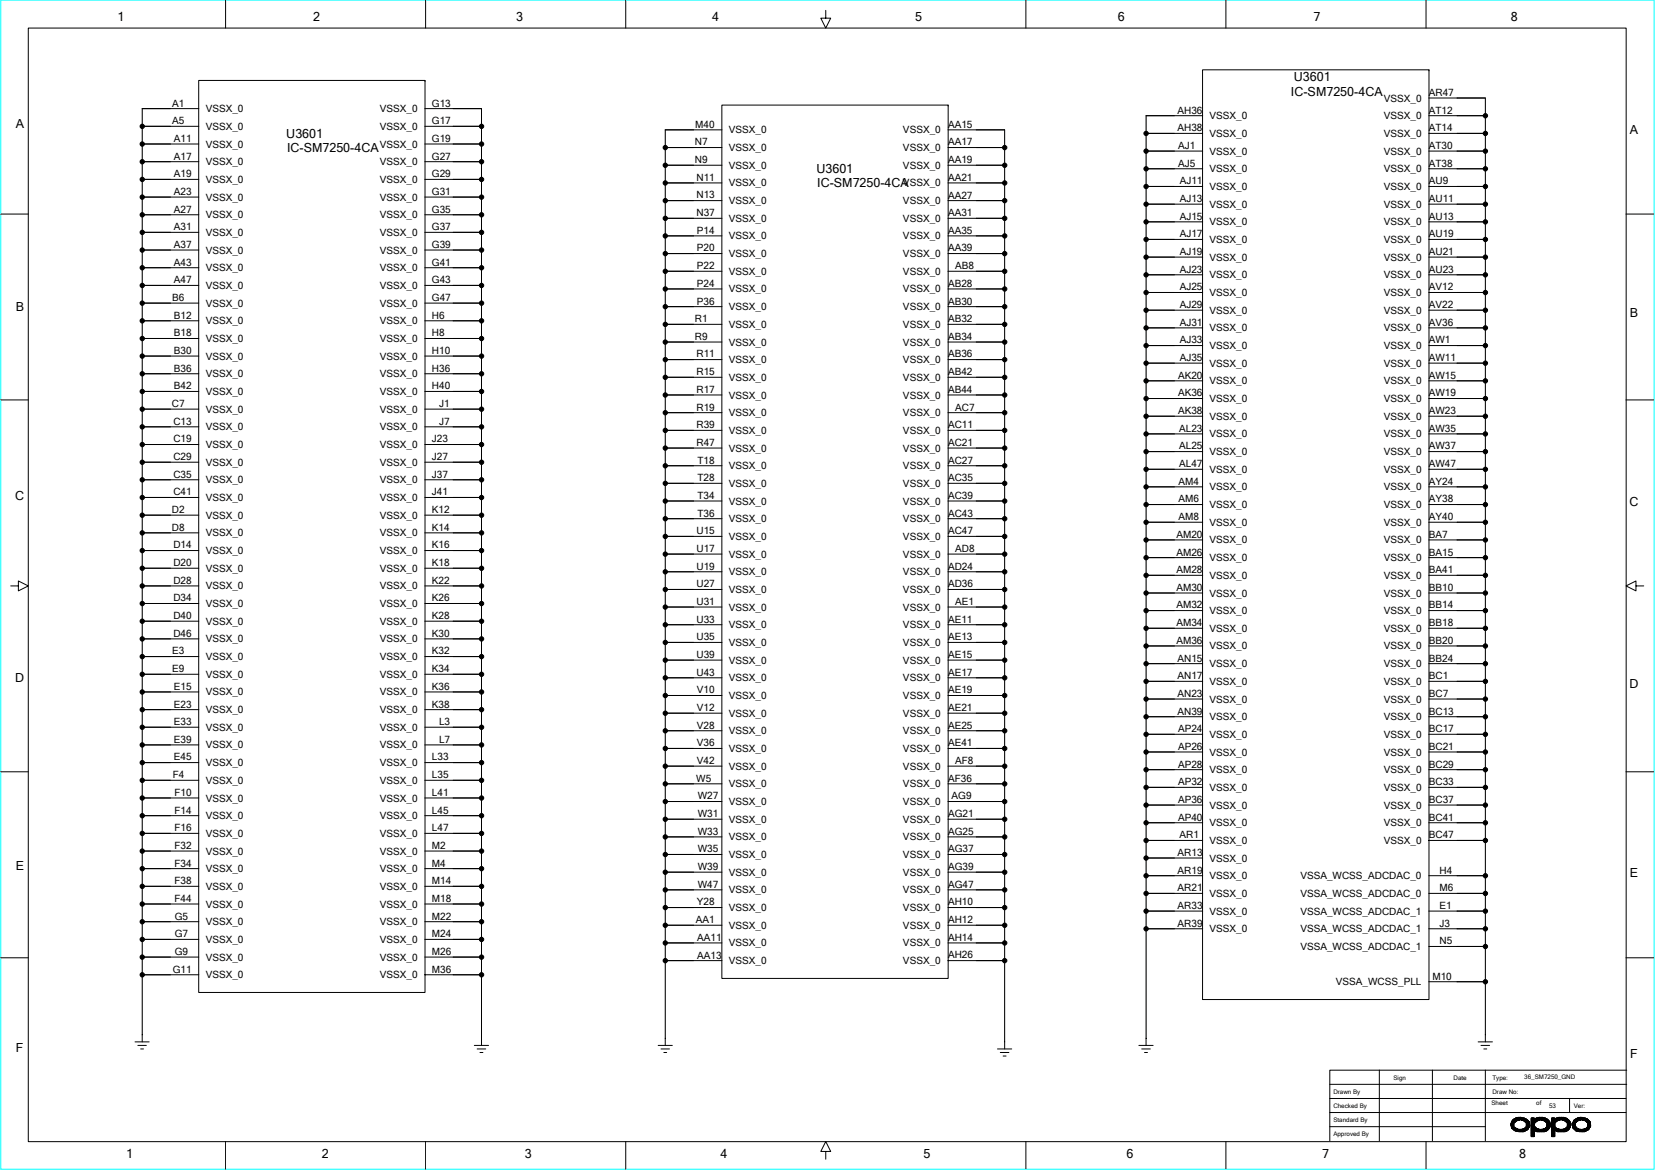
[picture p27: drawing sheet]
<svg xmlns="http://www.w3.org/2000/svg" width="297mm" height="210mm" viewBox="0 0 297 210" stroke-linecap="round" stroke-linejoin="round" font-family="sans-serif">
<defs><g id="words">
<g font-size="2.2">
<text x="21.1" y="3.8">1</text>
<text x="56.2" y="3.8">2</text>
<text x="92.7" y="3.8">3</text>
<text x="127.8" y="3.8">4</text>
<text x="164.2" y="3.8">5</text>
<text x="200.6" y="3.8">6</text>
<text x="235.8" y="3.8">7</text>
<text x="271.2" y="3.8">8</text>
<text x="231.7" y="17.1">IC-SM7250-4CA</text>
<text x="232.2" y="14.6">U3601</text>
<text x="2.8" y="23">A</text>
<text x="51.4" y="24.7">U3601</text>
<text x="51.5" y="27.3">IC-SM7250-4CA</text>
<text x="292.5" y="24.1">A</text>
<text x="146.5" y="31.1">U3601</text>
<text x="146.7" y="33.6">IC-SM7250-4CA</text>
<text x="2.8" y="55.8">B</text>
<text x="292.5" y="57">B</text>
<text x="2.7" y="89.7">C</text>
<text x="292.4" y="90.8">C</text>
<text x="2.7" y="122.3">D</text>
<text x="292.4" y="123.5">D</text>
<text x="2.8" y="156.2">E</text>
<text x="292.5" y="157.3">E</text>
<text x="2.9" y="188.8">F</text>
<text x="292.6" y="189.9">F</text>
<text x="22.6" y="207.8">1</text>
<text x="57.8" y="207.8">2</text>
<text x="94.2" y="207.8">3</text>
<text x="129.3" y="207.8">4</text>
<text x="165.7" y="207.8">5</text>
<text x="202.2" y="207.8">6</text>
<text x="237.3" y="207.8">7</text>
<text x="272.7" y="207.8">8</text>
</g>
<g font-size="1.8">
<text x="256.5" y="17.2">AR47</text>
<text x="30.9" y="22.3">A5</text>
<text x="30.9" y="19.1">A1</text>
<text x="36.9" y="20.1">VSSX_0</text>
<text x="36.9" y="23.3">VSSX_0</text>
<text x="68.2" y="20.1">VSSX_0</text>
<text x="68.2" y="23.3">VSSX_0</text>
<text x="77.5" y="22.3">G17</text>
<text x="77.5" y="19.1">G13</text>
<text x="124.8" y="22.9">M40</text>
<text x="130.8" y="23.9">VSSX_0</text>
<text x="162.1" y="23.9">VSSX_0</text>
<text x="170.2" y="22.9">AA15</text>
<text x="211.3" y="23.6">AH38</text>
<text x="211.3" y="20.4">AH36</text>
<text x="217.1" y="21.4">VSSX_0</text>
<text x="248.4" y="18.2">VSSX_0</text>
<text x="248.4" y="21.4">VSSX_0</text>
<text x="256.5" y="23.6">AT14</text>
<text x="256.5" y="20.4">AT12</text>
<text x="31.2" y="28.6">A17</text>
<text x="31.2" y="25.5">A11</text>
<text x="36.9" y="26.5">VSSX_0</text>
<text x="36.9" y="29.7">VSSX_0</text>
<text x="68.2" y="26.5">VSSX_0</text>
<text x="68.2" y="29.7">VSSX_0</text>
<text x="77.5" y="28.6">G27</text>
<text x="77.5" y="25.5">G19</text>
<text x="124.7" y="29.3">N9</text>
<text x="124.7" y="26.1">N7</text>
<text x="130.8" y="27.1">VSSX_0</text>
<text x="162.1" y="27.1">VSSX_0</text>
<text x="170.2" y="29.3">AA19</text>
<text x="170.2" y="26.1">AA17</text>
<text x="211.5" y="29.9">AJ5</text>
<text x="211.5" y="26.7">AJ1</text>
<text x="217.1" y="24.6">VSSX_0</text>
<text x="217.1" y="27.7">VSSX_0</text>
<text x="248.4" y="24.6">VSSX_0</text>
<text x="248.4" y="27.7">VSSX_0</text>
<text x="256.5" y="29.9">AT38</text>
<text x="256.5" y="26.7">AT30</text>
<text x="31.2" y="35">A23</text>
<text x="31.2" y="31.8">A19</text>
<text x="36.9" y="32.8">VSSX_0</text>
<text x="68.2" y="32.8">VSSX_0</text>
<text x="77.5" y="35">G31</text>
<text x="77.5" y="31.8">G29</text>
<text x="125" y="35.6">N13</text>
<text x="125" y="32.4">N11</text>
<text x="130.8" y="30.3">VSSX_0</text>
<text x="130.8" y="33.5">VSSX_0</text>
<text x="162.1" y="30.3">VSSX_0</text>
<text x="162.1" y="33.5">VSSX_0</text>
<text x="170.2" y="35.6">AA27</text>
<text x="170.2" y="32.5">AA21</text>
<text x="211.7" y="33.1">AJ11</text>
<text x="217.1" y="30.9">VSSX_0</text>
<text x="217.1" y="34.1">VSSX_0</text>
<text x="248.4" y="30.9">VSSX_0</text>
<text x="248.4" y="34.1">VSSX_0</text>
<text x="256.5" y="33.1">AU9</text>
<text x="31.2" y="41.3">A31</text>
<text x="31.2" y="38.2">A27</text>
<text x="36.9" y="36">VSSX_0</text>
<text x="36.9" y="39.2">VSSX_0</text>
<text x="68.2" y="36">VSSX_0</text>
<text x="68.2" y="39.2">VSSX_0</text>
<text x="77.5" y="41.3">G37</text>
<text x="77.5" y="38.2">G35</text>
<text x="125" y="38.8">N37</text>
<text x="125.1" y="42">P14</text>
<text x="130.8" y="36.6">VSSX_0</text>
<text x="130.8" y="39.8">VSSX_0</text>
<text x="162.1" y="36.6">VSSX_0</text>
<text x="162.1" y="39.8">VSSX_0</text>
<text x="170.2" y="42">AA35</text>
<text x="170.2" y="38.8">AA31</text>
<text x="211.7" y="39.4">AJ15</text>
<text x="211.7" y="36.3">AJ13</text>
<text x="217.1" y="37.3">VSSX_0</text>
<text x="217.1" y="40.4">VSSX_0</text>
<text x="248.4" y="37.3">VSSX_0</text>
<text x="248.4" y="40.4">VSSX_0</text>
<text x="256.5" y="39.4">AU13</text>
<text x="256.5" y="36.3">AU11</text>
<text x="31.2" y="47.7">A43</text>
<text x="31.2" y="44.5">A37</text>
<text x="36.9" y="42.3">VSSX_0</text>
<text x="36.9" y="45.5">VSSX_0</text>
<text x="68.2" y="42.3">VSSX_0</text>
<text x="68.2" y="45.5">VSSX_0</text>
<text x="77.5" y="47.7">G41</text>
<text x="77.5" y="44.5">G39</text>
<text x="125.1" y="45.1">P20</text>
<text x="130.8" y="43">VSSX_0</text>
<text x="130.8" y="46.1">VSSX_0</text>
<text x="162.1" y="43">VSSX_0</text>
<text x="162.1" y="46.1">VSSX_0</text>
<text x="170.2" y="45.1">AA39</text>
<text x="211.7" y="45.8">AJ19</text>
<text x="211.7" y="42.6">AJ17</text>
<text x="217.1" y="43.6">VSSX_0</text>
<text x="217.1" y="46.8">VSSX_0</text>
<text x="248.4" y="43.6">VSSX_0</text>
<text x="248.4" y="46.8">VSSX_0</text>
<text x="256.5" y="45.8">AU21</text>
<text x="256.5" y="42.6">AU19</text>
<text x="31.2" y="50.8">A47</text>
<text x="36.9" y="48.7">VSSX_0</text>
<text x="36.9" y="51.9">VSSX_0</text>
<text x="68.2" y="48.7">VSSX_0</text>
<text x="68.2" y="51.9">VSSX_0</text>
<text x="77.5" y="50.8">G43</text>
<text x="125.1" y="51.5">P24</text>
<text x="125.1" y="48.3">P22</text>
<text x="130.8" y="52.5">VSSX_0</text>
<text x="130.8" y="49.3">VSSX_0</text>
<text x="162.1" y="49.3">VSSX_0</text>
<text x="162.1" y="52.5">VSSX_0</text>
<text x="170.2" y="51.5">AB28</text>
<text x="171.4" y="48.3">AB8</text>
<text x="211.7" y="52.1">AJ25</text>
<text x="211.7" y="48.9">AJ23</text>
<text x="217.1" y="50">VSSX_0</text>
<text x="217.1" y="53.1">VSSX_0</text>
<text x="248.4" y="50">VSSX_0</text>
<text x="248.4" y="53.1">VSSX_0</text>
<text x="256.5" y="52.1">AV12</text>
<text x="256.5" y="48.9">AU23</text>
<text x="30.9" y="54">B6</text>
<text x="31.2" y="57.2">B12</text>
<text x="36.9" y="55">VSSX_0</text>
<text x="36.9" y="58.2">VSSX_0</text>
<text x="68.2" y="55">VSSX_0</text>
<text x="68.2" y="58.2">VSSX_0</text>
<text x="77.5" y="57.2">H6</text>
<text x="77.5" y="54">G47</text>
<text x="124.7" y="57.8">R1</text>
<text x="125.1" y="54.7">P36</text>
<text x="130.8" y="55.7">VSSX_0</text>
<text x="130.8" y="58.8">VSSX_0</text>
<text x="162.1" y="55.7">VSSX_0</text>
<text x="162.1" y="58.8">VSSX_0</text>
<text x="170.2" y="57.8">AB32</text>
<text x="170.2" y="54.7">AB30</text>
<text x="211.7" y="58.5">AJ31</text>
<text x="211.7" y="55.3">AJ29</text>
<text x="217.1" y="56.3">VSSX_0</text>
<text x="217.1" y="59.5">VSSX_0</text>
<text x="248.4" y="56.3">VSSX_0</text>
<text x="248.4" y="59.5">VSSX_0</text>
<text x="256.5" y="58.5">AV36</text>
<text x="256.5" y="55.3">AV22</text>
<text x="31.2" y="63.5">B30</text>
<text x="31.2" y="60.4">B18</text>
<text x="36.9" y="61.4">VSSX_0</text>
<text x="36.9" y="64.5">VSSX_0</text>
<text x="68.2" y="61.4">VSSX_0</text>
<text x="68.2" y="64.5">VSSX_0</text>
<text x="77.5" y="63.5">H10</text>
<text x="77.5" y="60.4">H8</text>
<text x="124.7" y="61">R9</text>
<text x="125" y="64.2">R11</text>
<text x="130.8" y="62">VSSX_0</text>
<text x="130.8" y="65.2">VSSX_0</text>
<text x="162.1" y="62">VSSX_0</text>
<text x="162.1" y="65.2">VSSX_0</text>
<text x="170.2" y="64.2">AB36</text>
<text x="170.2" y="61">AB34</text>
<text x="211.7" y="64.8">AJ35</text>
<text x="211.7" y="61.6">AJ33</text>
<text x="217.1" y="62.7">VSSX_0</text>
<text x="217.1" y="65.8">VSSX_0</text>
<text x="248.4" y="62.7">VSSX_0</text>
<text x="248.4" y="65.8">VSSX_0</text>
<text x="256.5" y="64.8">AW11</text>
<text x="256.5" y="61.6">AW1</text>
<text x="31.2" y="69.9">B42</text>
<text x="31.2" y="66.7">B36</text>
<text x="36.9" y="67.7">VSSX_0</text>
<text x="36.9" y="70.9">VSSX_0</text>
<text x="68.2" y="67.7">VSSX_0</text>
<text x="68.2" y="70.9">VSSX_0</text>
<text x="77.5" y="69.9">H40</text>
<text x="77.5" y="66.7">H36</text>
<text x="125" y="70.5">R17</text>
<text x="125" y="67.3">R15</text>
<text x="130.8" y="68.3">VSSX_0</text>
<text x="130.8" y="71.5">VSSX_0</text>
<text x="162.1" y="68.3">VSSX_0</text>
<text x="162.1" y="71.5">VSSX_0</text>
<text x="170.2" y="70.5">AB44</text>
<text x="170.2" y="67.3">AB42</text>
<text x="211.4" y="71.1">AK36</text>
<text x="211.4" y="68">AK20</text>
<text x="217.1" y="69">VSSX_0</text>
<text x="248.4" y="69">VSSX_0</text>
<text x="256.5" y="71.1">AW19</text>
<text x="256.5" y="68">AW15</text>
<text x="30.8" y="73.1">C7</text>
<text x="31.1" y="76.2">C13</text>
<text x="36.9" y="74.1">VSSX_0</text>
<text x="36.9" y="77.2">VSSX_0</text>
<text x="68.2" y="74.1">VSSX_0</text>
<text x="68.2" y="77.2">VSSX_0</text>
<text x="78.8" y="76.2">J7</text>
<text x="78.8" y="73">J1</text>
<text x="125" y="76.9">R39</text>
<text x="125" y="73.7">R19</text>
<text x="130.8" y="74.7">VSSX_0</text>
<text x="130.8" y="77.9">VSSX_0</text>
<text x="162.1" y="74.7">VSSX_0</text>
<text x="162.1" y="77.9">VSSX_0</text>
<text x="170.2" y="76.9">AC11</text>
<text x="171.4" y="73.7">AC7</text>
<text x="211.4" y="74.3">AK38</text>
<text x="211.6" y="77.5">AL23</text>
<text x="217.1" y="72.2">VSSX_0</text>
<text x="217.1" y="75.3">VSSX_0</text>
<text x="248.4" y="72.2">VSSX_0</text>
<text x="248.4" y="75.3">VSSX_0</text>
<text x="256.5" y="77.5">AW35</text>
<text x="256.5" y="74.3">AW23</text>
<text x="31.1" y="82.6">C29</text>
<text x="31.1" y="79.4">C19</text>
<text x="36.9" y="80.4">VSSX_0</text>
<text x="36.9" y="83.6">VSSX_0</text>
<text x="68.2" y="80.4">VSSX_0</text>
<text x="68.2" y="83.6">VSSX_0</text>
<text x="77.5" y="82.6">J27</text>
<text x="77.5" y="79.4">J23</text>
<text x="125" y="80">R47</text>
<text x="125.2" y="83.2">T18</text>
<text x="130.8" y="81">VSSX_0</text>
<text x="162.1" y="81">VSSX_0</text>
<text x="170.2" y="83.2">AC27</text>
<text x="170.2" y="80">AC21</text>
<text x="211.6" y="80.7">AL25</text>
<text x="211.6" y="83.8">AL47</text>
<text x="217.1" y="78.5">VSSX_0</text>
<text x="217.1" y="81.7">VSSX_0</text>
<text x="248.4" y="78.5">VSSX_0</text>
<text x="248.4" y="81.7">VSSX_0</text>
<text x="256.5" y="83.8">AW47</text>
<text x="256.5" y="80.7">AW37</text>
<text x="31.1" y="88.9">C41</text>
<text x="31.1" y="85.7">C35</text>
<text x="36.9" y="86.7">VSSX_0</text>
<text x="36.9" y="89.9">VSSX_0</text>
<text x="68.2" y="86.7">VSSX_0</text>
<text x="68.2" y="89.9">VSSX_0</text>
<text x="77.5" y="88.9">J41</text>
<text x="77.5" y="85.7">J37</text>
<text x="125.2" y="89.5">T34</text>
<text x="125.2" y="86.4">T28</text>
<text x="130.8" y="84.2">VSSX_0</text>
<text x="130.8" y="87.4">VSSX_0</text>
<text x="162.1" y="84.2">VSSX_0</text>
<text x="162.1" y="87.4">VSSX_0</text>
<text x="170.2" y="89.5">AC39</text>
<text x="170.2" y="86.4">AC35</text>
<text x="211.5" y="87">AM4</text>
<text x="217.1" y="84.9">VSSX_0</text>
<text x="217.1" y="88">VSSX_0</text>
<text x="248.4" y="84.9">VSSX_0</text>
<text x="248.4" y="88">VSSX_0</text>
<text x="256.5" y="87">AY24</text>
<text x="30.8" y="95.3">D8</text>
<text x="30.8" y="92.1">D2</text>
<text x="36.9" y="93.1">VSSX_0</text>
<text x="68.2" y="93.1">VSSX_0</text>
<text x="77.5" y="95.3">K14</text>
<text x="77.5" y="92.1">K12</text>
<text x="125" y="95.9">U15</text>
<text x="125.2" y="92.7">T36</text>
<text x="130.8" y="90.6">VSSX_0</text>
<text x="130.8" y="93.7">VSSX_0</text>
<text x="162.1" y="90.6">VSSX_0</text>
<text x="162.1" y="93.7">VSSX_0</text>
<text x="170.2" y="95.9">AC47</text>
<text x="170.2" y="92.7">AC43</text>
<text x="211.5" y="93.3">AM8</text>
<text x="211.5" y="90.2">AM6</text>
<text x="217.1" y="91.2">VSSX_0</text>
<text x="217.1" y="94.4">VSSX_0</text>
<text x="248.4" y="91.2">VSSX_0</text>
<text x="248.4" y="94.4">VSSX_0</text>
<text x="256.5" y="93.3">AY40</text>
<text x="256.5" y="90.2">AY38</text>
<text x="31.1" y="101.6">D20</text>
<text x="31.1" y="98.4">D14</text>
<text x="36.9" y="96.3">VSSX_0</text>
<text x="36.9" y="99.4">VSSX_0</text>
<text x="68.2" y="96.3">VSSX_0</text>
<text x="68.2" y="99.4">VSSX_0</text>
<text x="77.5" y="101.6">K18</text>
<text x="77.5" y="98.4">K16</text>
<text x="125" y="99.1">U17</text>
<text x="130.8" y="96.9">VSSX_0</text>
<text x="130.8" y="100.1">VSSX_0</text>
<text x="162.1" y="96.9">VSSX_0</text>
<text x="162.1" y="100.1">VSSX_0</text>
<text x="171.4" y="99.1">AD8</text>
<text x="211.1" y="99.7">AM26</text>
<text x="211.1" y="96.5">AM20</text>
<text x="217.1" y="97.5">VSSX_0</text>
<text x="217.1" y="100.7">VSSX_0</text>
<text x="248.4" y="97.5">VSSX_0</text>
<text x="248.4" y="100.7">VSSX_0</text>
<text x="256.5" y="99.7">BA15</text>
<text x="256.5" y="96.5">BA7</text>
<text x="31.1" y="107.9">D34</text>
<text x="31.1" y="104.8">D28</text>
<text x="36.9" y="102.6">VSSX_0</text>
<text x="36.9" y="105.8">VSSX_0</text>
<text x="68.2" y="102.6">VSSX_0</text>
<text x="68.2" y="105.8">VSSX_0</text>
<text x="77.5" y="107.9">K26</text>
<text x="77.5" y="104.8">K22</text>
<text x="125" y="105.4">U27</text>
<text x="125" y="102.2">U19</text>
<text x="130.8" y="103.3">VSSX_0</text>
<text x="130.8" y="106.4">VSSX_0</text>
<text x="162.1" y="103.3">VSSX_0</text>
<text x="162.1" y="106.4">VSSX_0</text>
<text x="170.2" y="105.4">AD36</text>
<text x="170.2" y="102.2">AD24</text>
<text x="211.1" y="106">AM30</text>
<text x="211.1" y="102.9">AM28</text>
<text x="217.1" y="103.9">VSSX_0</text>
<text x="217.1" y="107.1">VSSX_0</text>
<text x="248.4" y="103.9">VSSX_0</text>
<text x="248.4" y="107.1">VSSX_0</text>
<text x="256.5" y="106">BB10</text>
<text x="256.5" y="102.9">BA41</text>
<text x="31.1" y="111.1">D40</text>
<text x="36.9" y="108.9">VSSX_0</text>
<text x="36.9" y="112.1">VSSX_0</text>
<text x="68.2" y="108.9">VSSX_0</text>
<text x="68.2" y="112.1">VSSX_0</text>
<text x="77.5" y="111.1">K28</text>
<text x="125" y="111.7">U33</text>
<text x="125" y="108.6">U31</text>
<text x="130.8" y="109.6">VSSX_0</text>
<text x="130.8" y="112.8">VSSX_0</text>
<text x="162.1" y="109.6">VSSX_0</text>
<text x="162.1" y="112.8">VSSX_0</text>
<text x="170.2" y="111.7">AE11</text>
<text x="171.4" y="108.6">AE1</text>
<text x="211.1" y="112.4">AM34</text>
<text x="211.1" y="109.2">AM32</text>
<text x="217.1" y="110.2">VSSX_0</text>
<text x="217.1" y="113.4">VSSX_0</text>
<text x="248.4" y="110.2">VSSX_0</text>
<text x="248.4" y="113.4">VSSX_0</text>
<text x="256.5" y="112.4">BB18</text>
<text x="256.5" y="109.2">BB14</text>
<text x="30.9" y="117.5">E3</text>
<text x="31.1" y="114.3">D46</text>
<text x="36.9" y="115.3">VSSX_0</text>
<text x="36.9" y="118.5">VSSX_0</text>
<text x="68.2" y="115.3">VSSX_0</text>
<text x="68.2" y="118.5">VSSX_0</text>
<text x="77.5" y="117.5">K32</text>
<text x="77.5" y="114.3">K30</text>
<text x="125" y="118.1">U39</text>
<text x="125" y="114.9">U35</text>
<text x="130.8" y="115.9">VSSX_0</text>
<text x="130.8" y="119.1">VSSX_0</text>
<text x="162.1" y="115.9">VSSX_0</text>
<text x="162.1" y="119.1">VSSX_0</text>
<text x="170.2" y="118.1">AE15</text>
<text x="170.2" y="114.9">AE13</text>
<text x="211.1" y="115.6">AM36</text>
<text x="211.3" y="118.7">AN15</text>
<text x="217.1" y="116.6">VSSX_0</text>
<text x="217.1" y="119.7">VSSX_0</text>
<text x="248.4" y="116.6">VSSX_0</text>
<text x="248.4" y="119.7">VSSX_0</text>
<text x="256.5" y="118.7">BB24</text>
<text x="256.5" y="115.5">BB20</text>
<text x="30.9" y="120.6">E9</text>
<text x="31.2" y="123.8">E15</text>
<text x="36.9" y="121.6">VSSX_0</text>
<text x="36.9" y="124.8">VSSX_0</text>
<text x="68.2" y="121.6">VSSX_0</text>
<text x="68.2" y="124.8">VSSX_0</text>
<text x="77.5" y="123.8">K36</text>
<text x="77.5" y="120.6">K34</text>
<text x="125" y="121.3">U43</text>
<text x="125.1" y="124.4">V10</text>
<text x="130.8" y="122.3">VSSX_0</text>
<text x="130.8" y="125.5">VSSX_0</text>
<text x="162.1" y="122.3">VSSX_0</text>
<text x="162.1" y="125.5">VSSX_0</text>
<text x="170.2" y="124.4">AE19</text>
<text x="170.2" y="121.3">AE17</text>
<text x="211.3" y="125.1">AN23</text>
<text x="211.3" y="121.9">AN17</text>
<text x="217.1" y="122.9">VSSX_0</text>
<text x="248.4" y="122.9">VSSX_0</text>
<text x="256.5" y="125.1">BC7</text>
<text x="256.5" y="121.9">BC1</text>
<text x="31.2" y="130.1">E33</text>
<text x="31.2" y="127">E23</text>
<text x="36.9" y="128">VSSX_0</text>
<text x="36.9" y="131.1">VSSX_0</text>
<text x="68.2" y="128">VSSX_0</text>
<text x="68.2" y="131.1">VSSX_0</text>
<text x="77.5" y="127">K38</text>
<text x="78.8" y="130.1">L3</text>
<text x="125.1" y="130.8">V28</text>
<text x="125.1" y="127.6">V12</text>
<text x="130.8" y="128.6">VSSX_0</text>
<text x="130.8" y="131.8">VSSX_0</text>
<text x="162.1" y="128.6">VSSX_0</text>
<text x="162.1" y="131.8">VSSX_0</text>
<text x="170.2" y="130.8">AE25</text>
<text x="170.2" y="127.6">AE21</text>
<text x="211.3" y="128.3">AN39</text>
<text x="211.4" y="131.4">AP24</text>
<text x="217.1" y="126.1">VSSX_0</text>
<text x="217.1" y="129.3">VSSX_0</text>
<text x="248.4" y="126.1">VSSX_0</text>
<text x="248.4" y="129.3">VSSX_0</text>
<text x="256.5" y="131.4">BC17</text>
<text x="256.5" y="128.2">BC13</text>
<text x="31.2" y="136.5">E45</text>
<text x="31.2" y="133.3">E39</text>
<text x="36.9" y="134.3">VSSX_0</text>
<text x="36.9" y="137.5">VSSX_0</text>
<text x="68.2" y="134.3">VSSX_0</text>
<text x="68.2" y="137.5">VSSX_0</text>
<text x="77.5" y="136.5">L33</text>
<text x="78.8" y="133.3">L7</text>
<text x="125.1" y="137.1">V42</text>
<text x="125.1" y="133.9">V36</text>
<text x="130.8" y="135">VSSX_0</text>
<text x="162.1" y="135">VSSX_0</text>
<text x="170.2" y="133.9">AE41</text>
<text x="171.4" y="137.1">AF8</text>
<text x="211.4" y="137.8">AP28</text>
<text x="211.4" y="134.6">AP26</text>
<text x="217.1" y="132.4">VSSX_0</text>
<text x="217.1" y="135.6">VSSX_0</text>
<text x="248.4" y="132.4">VSSX_0</text>
<text x="248.4" y="135.6">VSSX_0</text>
<text x="256.5" y="137.8">BC29</text>
<text x="256.5" y="134.6">BC21</text>
<text x="31" y="139.7">F4</text>
<text x="31.3" y="142.8">F10</text>
<text x="36.9" y="140.7">VSSX_0</text>
<text x="36.9" y="143.8">VSSX_0</text>
<text x="68.2" y="140.7">VSSX_0</text>
<text x="68.2" y="143.8">VSSX_0</text>
<text x="77.5" y="142.8">L41</text>
<text x="77.5" y="139.7">L35</text>
<text x="125" y="140.3">W5</text>
<text x="125.2" y="143.5">W27</text>
<text x="130.8" y="138.1">VSSX_0</text>
<text x="130.8" y="141.3">VSSX_0</text>
<text x="162.1" y="138.1">VSSX_0</text>
<text x="162.1" y="141.3">VSSX_0</text>
<text x="170.2" y="140.3">AF36</text>
<text x="170.8" y="143.5">AG9</text>
<text x="211.4" y="140.9">AP32</text>
<text x="217.1" y="138.8">VSSX_0</text>
<text x="217.1" y="141.9">VSSX_0</text>
<text x="248.4" y="138.8">VSSX_0</text>
<text x="248.4" y="141.9">VSSX_0</text>
<text x="256.5" y="140.9">BC33</text>
<text x="31.3" y="149.2">F16</text>
<text x="31.3" y="146">F14</text>
<text x="36.9" y="147">VSSX_0</text>
<text x="68.2" y="147">VSSX_0</text>
<text x="77.5" y="149.2">L47</text>
<text x="77.5" y="146">L45</text>
<text x="125.2" y="149.8">W33</text>
<text x="125.2" y="146.6">W31</text>
<text x="130.8" y="144.5">VSSX_0</text>
<text x="130.8" y="147.7">VSSX_0</text>
<text x="162.1" y="144.5">VSSX_0</text>
<text x="162.1" y="147.7">VSSX_0</text>
<text x="170.2" y="149.8">AG25</text>
<text x="170.2" y="146.6">AG21</text>
<text x="211.4" y="147.3">AP40</text>
<text x="211.4" y="144.1">AP36</text>
<text x="217.1" y="145.1">VSSX_0</text>
<text x="217.1" y="148.3">VSSX_0</text>
<text x="248.4" y="145.1">VSSX_0</text>
<text x="248.4" y="148.3">VSSX_0</text>
<text x="256.5" y="147.3">BC41</text>
<text x="256.5" y="144.1">BC37</text>
<text x="31.3" y="155.5">F34</text>
<text x="31.3" y="152.4">F32</text>
<text x="36.9" y="150.2">VSSX_0</text>
<text x="36.9" y="153.4">VSSX_0</text>
<text x="68.2" y="150.2">VSSX_0</text>
<text x="68.2" y="153.4">VSSX_0</text>
<text x="77.5" y="155.5">M4</text>
<text x="77.5" y="152.4">M2</text>
<text x="125.2" y="153">W35</text>
<text x="130.8" y="150.8">VSSX_0</text>
<text x="130.8" y="154">VSSX_0</text>
<text x="162.1" y="150.8">VSSX_0</text>
<text x="162.1" y="154">VSSX_0</text>
<text x="170.2" y="153">AG37</text>
<text x="211.3" y="153.6">AR13</text>
<text x="211.7" y="150.5">AR1</text>
<text x="217.1" y="151.5">VSSX_0</text>
<text x="217.1" y="154.6">VSSX_0</text>
<text x="248.4" y="151.5">VSSX_0</text>
<text x="256.5" y="150.5">BC47</text>
<text x="31.3" y="161.9">F44</text>
<text x="31.3" y="158.7">F38</text>
<text x="36.9" y="156.5">VSSX_0</text>
<text x="36.9" y="159.7">VSSX_0</text>
<text x="68.2" y="156.5">VSSX_0</text>
<text x="68.2" y="159.7">VSSX_0</text>
<text x="77.5" y="161.9">M18</text>
<text x="77.5" y="158.7">M14</text>
<text x="125.2" y="159.3">W47</text>
<text x="125.2" y="156.1">W39</text>
<text x="130.8" y="160.3">VSSX_0</text>
<text x="130.8" y="157.2">VSSX_0</text>
<text x="162.1" y="157.2">VSSX_0</text>
<text x="162.1" y="160.3">VSSX_0</text>
<text x="170.2" y="159.3">AG47</text>
<text x="170.2" y="156.1">AG39</text>
<text x="211.3" y="160">AR21</text>
<text x="211.3" y="156.8">AR19</text>
<text x="217.1" y="157.8">VSSX_0</text>
<text x="217.1" y="161">VSSX_0</text>
<text x="233.4" y="157.8">VSSA_WCSS_ADCDAC_0</text>
<text x="233.4" y="161">VSSA_WCSS_ADCDAC_0</text>
<text x="258.4" y="160">M6</text>
<text x="258.4" y="156.8">H4</text>
<text x="31.4" y="165">G5</text>
<text x="36.9" y="162.9">VSSX_0</text>
<text x="36.9" y="166.1">VSSX_0</text>
<text x="68.2" y="162.9">VSSX_0</text>
<text x="68.2" y="166.1">VSSX_0</text>
<text x="77.5" y="165">M22</text>
<text x="124.9" y="165.7">AA1</text>
<text x="125.1" y="162.5">Y28</text>
<text x="130.8" y="163.5">VSSX_0</text>
<text x="130.8" y="166.7">VSSX_0</text>
<text x="162.1" y="163.5">VSSX_0</text>
<text x="162.1" y="166.7">VSSX_0</text>
<text x="170.2" y="165.7">AH12</text>
<text x="170.2" y="162.5">AH10</text>
<text x="211.3" y="166.3">AR39</text>
<text x="211.3" y="163.1">AR33</text>
<text x="217.1" y="164.1">VSSX_0</text>
<text x="217.1" y="167.3">VSSX_0</text>
<text x="233.4" y="164.1">VSSA_WCSS_ADCDAC_1</text>
<text x="233.4" y="167.3">VSSA_WCSS_ADCDAC_1</text>
<text x="258.4" y="166.3">J3</text>
<text x="258.4" y="163.1">E1</text>
<text x="31.4" y="171.4">G9</text>
<text x="31.4" y="168.2">G7</text>
<text x="36.9" y="169.2">VSSX_0</text>
<text x="36.9" y="172.4">VSSX_0</text>
<text x="68.2" y="169.2">VSSX_0</text>
<text x="68.2" y="172.4">VSSX_0</text>
<text x="77.5" y="171.4">M26</text>
<text x="77.5" y="168.2">M24</text>
<text x="125.2" y="172">AA13</text>
<text x="125.2" y="168.9">AA11</text>
<text x="130.8" y="169.9">VSSX_0</text>
<text x="130.8" y="173">VSSX_0</text>
<text x="162.1" y="169.9">VSSX_0</text>
<text x="162.1" y="173">VSSX_0</text>
<text x="170.2" y="168.8">AH14</text>
<text x="170.2" y="172">AH26</text>
<text x="233.4" y="170.5">VSSA_WCSS_ADCDAC_1</text>
<text x="258.4" y="169.5">N5</text>
<text x="31" y="174.6">G11</text>
<text x="36.9" y="175.6">VSSX_0</text>
<text x="68.2" y="175.6">VSSX_0</text>
<text x="77.5" y="174.6">M36</text>
<text x="239.8" y="176.8">VSSA_WCSS_PLL</text>
<text x="257.1" y="175.8">M10</text>
</g>
<g font-size="1.1">
<text x="239.3" y="196.3">Drawn By</text>
<text x="250.1" y="193.7">Sign</text>
<text x="260.9" y="193.7">Date</text>
<text x="267.9" y="193.7">Type:</text>
<text x="267.9" y="196.3">Draw No:</text>
<text x="273.6" y="193.7">36_SM7250_GND</text>
<text x="239.3" y="198.8">Checked By</text>
<text x="239.3" y="201.3">Standard By</text>
<text x="239.3" y="203.9">Approved By</text>
<text x="267.7" y="198.3">Sheet</text>
<text x="275.7" y="198.3">of</text>
<text x="278" y="198.8">53</text>
<text x="282.5" y="198.8">Ver:</text>
</g>
</g></defs>
<path d="M.1 0h296.8v209.8h-296.8z" fill="none" stroke="#0ff" stroke-width=".18"/>
<g fill="none" stroke="#000" stroke-width=".18">
<path d="M5.1 5h286.8v199.9h-286.8zM25.5 19.5h10.2M25.5 19.5v167.5M35.7 14.4h40.6v163.7h-40.6zM40.5 .1v4.9M76.2 19.5h10.2v168.1M76.3 14.4h.1M76.4 .1v4.9M112.3 .1v4.9M129.6 18.9h40.6v156.7h-40.6zM148.2 1.9v1.4h.9l-.9 1.7-.9-1.7h.9M170.2 18.9h.1"/>
<path d="M184.1 .1v4.9M215.8 12.5h40.7v166.9h-40.7zM220 .1v4.9M255.9 .1v4.9M256.4 17.6h10.2v169.4M256.5 12.5h.1M.1 38.4h5M25.5 38.5h10.2M25.5 35.4h10.2M25.5 32.2h10.2M25.5 29h10.2M25.5 25.8h10.2"/>
<path d="M25.5 22.7h10.2M76.2 38.5h10.2M76.2 35.4h10.2M76.2 32.2h10.2M76.2 29h10.2M76.2 25.8h10.2M76.2 22.7h10.2M119.4 39.2h10.2M119.4 36h10.2M119.4 32.8h10.2M119.4 29.7h10.2M119.4 26.5h10.2"/>
<path d="M129.6 23.3h-10.2v164.3M170.1 39.2h10.2M170.1 36h10.2M170.1 32.8h10.2M170.1 29.7h10.2M170.1 26.5h10.2M170.1 23.3h10.2v165M205.7 23.9h10.2M205.7 27.1h10.2M205.7 30.3h10.2M205.7 33.5h10.2M205.7 36.6h10.2"/>
<path d="M205.7 39.8h10.2M215.9 20.8h-10.2v166.8M256.4 20.8h10.2M256.4 23.9h10.2M256.4 27.1h10.2M256.4 30.3h10.2M256.4 33.5h10.2M256.4 36.6h10.2M256.4 39.8h10.2M291.8 38.4h5M25.5 57.6h10.2M25.5 54.4h10.2"/>
<path d="M25.5 51.2h10.2M25.5 48h10.2M25.5 44.9h10.2M25.5 41.7h10.2M76.2 57.6h10.2M76.2 54.4h10.2M76.2 51.2h10.2M76.2 48h10.2M76.2 44.9h10.2M76.2 41.7h10.2M119.4 58.2h10.2M119.4 55h10.2"/>
<path d="M119.4 51.9h10.2M119.4 48.7h10.2M119.4 45.5h10.2M119.4 42.3h10.2M170.1 58.2h10.2M170.1 55h10.2M170.1 51.9h10.2M170.1 48.7h10.2M170.1 45.5h10.2M170.1 42.3h10.2M205.7 43h10.2M205.7 46.1h10.2"/>
<path d="M205.7 49.3h10.2M205.7 52.5h10.2M205.7 55.7h10.2M205.7 58.8h10.2M256.4 43h10.2M256.4 46.1h10.2M256.4 49.3h10.2M256.4 52.5h10.2M256.4 55.7h10.2M256.4 58.8h10.2M.1 71.8h5M25.5 79.8h10.2"/>
<path d="M25.5 76.6h10.2M25.5 73.4h10.2M25.5 70.3h10.2M25.5 67.1h10.2M25.5 63.9h10.2M25.5 60.7h10.2M76.2 79.8h10.2M76.2 76.6h10.2M76.2 73.4h10.2M76.2 70.3h10.2M76.2 67.1h10.2M76.2 63.9h10.2"/>
<path d="M76.2 60.7h10.2M119.4 77.2h10.2M119.4 74.1h10.2M119.4 70.9h10.2M119.4 67.7h10.2M119.4 64.5h10.2M119.4 61.4h10.2M170.1 77.2h10.2M170.1 74.1h10.2M170.1 70.9h10.2M170.1 67.7h10.2M170.1 64.5h10.2"/>
<path d="M170.1 61.4h10.2M205.7 62h10.2M205.7 65.2h10.2M205.7 68.3h10.2M205.7 71.5h10.2M205.7 74.7h10.2M205.7 77.9h10.2M256.4 62h10.2M256.4 65.2h10.2M256.4 68.3h10.2M256.4 71.5h10.2M256.4 74.7h10.2"/>
<path d="M256.4 77.9h10.2M291.8 71.8h5M25.5 98.8h10.2M25.5 95.6h10.2M25.5 92.5h10.2M25.5 89.3h10.2M25.5 86.1h10.2M25.5 83h10.2M76.2 98.8h10.2M76.2 95.6h10.2M76.2 92.5h10.2M76.2 89.3h10.2"/>
<path d="M76.2 86.1h10.2M76.2 83h10.2M119.4 99.4h10.2M119.4 96.3h10.2M119.4 93.1h10.2M119.4 89.9h10.2M119.4 86.7h10.2M119.4 83.6h10.2M119.4 80.4h10.2M170.1 99.4h10.2M170.1 96.3h10.2M170.1 93.1h10.2"/>
<path d="M170.1 89.9h10.2M170.1 86.7h10.2M170.1 83.6h10.2M170.1 80.4h10.2M205.7 81h10.2M205.7 84.2h10.2M205.7 87.4h10.2M205.7 90.6h10.2M205.7 93.7h10.2M205.7 96.9h10.2M256.4 81h10.2M256.4 84.2h10.2"/>
<path d="M256.4 87.4h10.2M256.4 90.6h10.2M256.4 93.7h10.2M256.4 96.9h10.2M1.9 105.2h1.4v-.9l1.8 .9-1.8 .8v-.8M25.5 117.8h10.2M25.5 114.7h10.2M25.5 111.5h10.2M25.5 108.3h10.2M25.5 105.2h10.2M25.5 102h10.2M76.2 117.8h10.2"/>
<path d="M76.2 114.7h10.2M76.2 111.5h10.2M76.2 108.3h10.2M76.2 105.2h10.2M76.2 102h10.2M119.4 118.5h10.2M119.4 115.3h10.2M119.4 112.1h10.2M119.4 108.9h10.2M119.4 105.8h10.2M119.4 102.6h10.2M170.1 118.5h10.2"/>
<path d="M170.1 115.3h10.2M170.1 112.1h10.2M170.1 108.9h10.2M170.1 105.8h10.2M170.1 102.6h10.2M205.7 100.1h10.2M205.7 103.3h10.2M205.7 106.4h10.2M205.7 109.6h10.2M205.7 112.8h10.2M205.7 115.9h10.2M205.7 119.1h10.2"/>
<path d="M256.4 100.1h10.2M256.4 103.3h10.2M256.4 106.4h10.2M256.4 109.6h10.2M256.4 112.8h10.2M256.4 115.9h10.2M256.4 119.1h10.2M293.6 105.2v-.9l-1.8 .9 1.8 .8v-.8h1.4M.1 138.5h5M25.5 136.9h10.2M25.5 133.7h10.2M25.5 130.5h10.2"/>
<path d="M25.5 124.2h10.2M25.5 127.4h10.2M25.5 121h10.2M76.2 136.9h10.2M76.2 133.7h10.2M76.2 130.5h10.2M76.2 124.2h10.2M76.2 127.4h10.2M76.2 121h10.2M119.4 137.5h10.2M119.4 134.3h10.2M119.4 131.1h10.2"/>
<path d="M119.4 128h10.2M119.4 124.8h10.2M119.4 121.6h10.2M170.1 137.5h10.2M170.1 134.3h10.2M170.1 131.1h10.2M170.1 128h10.2M170.1 124.8h10.2M170.1 121.6h10.2M205.7 122.3h10.2M205.7 125.5h10.2M205.7 128.6h10.2"/>
<path d="M205.7 131.8h10.2M205.7 135h10.2M205.7 138.1h10.2M256.4 122.3h10.2M256.4 125.5h10.2M256.4 128.6h10.2M256.4 131.8h10.2M256.4 135h10.2M256.4 138.1h10.2M291.8 138.5h5M25.5 159.1h10.2M25.5 155.9h10.2"/>
<path d="M25.5 152.7h10.2M25.5 149.6h10.2M25.5 146.4h10.2M25.5 143.2h10.2M25.5 140h10.2M76.2 159.1h10.2M76.2 155.9h10.2M76.2 152.7h10.2M76.2 149.6h10.2M76.2 146.4h10.2M76.2 143.2h10.2M76.2 140h10.2"/>
<path d="M119.4 159.7h10.2M119.4 156.5h10.2M119.4 153.4h10.2M119.4 150.2h10.2M119.4 147h10.2M119.4 143.8h10.2M119.4 140.7h10.2M170.1 159.7h10.2M170.1 156.5h10.2M170.1 153.4h10.2M170.1 150.2h10.2M170.1 147h10.2"/>
<path d="M170.1 143.8h10.2M170.1 140.7h10.2M205.7 141.3h10.2M205.7 144.5h10.2M205.7 147.7h10.2M205.7 150.8h10.2M205.7 154h10.2M205.7 157.2h10.2M256.4 141.3h10.2M256.4 144.5h10.2M256.4 147.7h10.2M256.4 150.8h10.2"/>
<path d="M256.4 157.2h10.2M.1 171.9h5M25.5 174.9h10.2M25.5 171.8h10.2M25.5 168.6h10.2M25.5 165.4h10.2M25.5 162.2h10.2M76.2 174.9h10.2M76.2 171.8h10.2M76.2 168.6h10.2M76.2 165.4h10.2M76.2 162.2h10.2"/>
<path d="M119.4 172.4h10.2M119.4 169.2h10.2M119.4 166.1h10.2M119.4 162.9h10.2M170.1 172.4h10.2M170.1 169.2h10.2M170.1 166.1h10.2M170.1 162.9h10.2M205.7 160.3h10.2M205.7 163.5h10.2M205.7 166.7h10.2M256.4 160.3h10.2"/>
<path d="M256.4 163.5h10.2M256.4 166.7h10.2M256.4 169.9h10.2M256.4 176.2h10.2M291.8 171.9h5M24.2 187h2.6M24.7 187.6h1.6M25.2 188.3h.6M85.1 187.6h2.6M85.6 188.3h1.6M86.1 188.9h.6M118.1 187.6h2.6"/>
<path d="M118.6 188.3h1.6M119.1 188.9h.6M179 188.3h2.6M179.5 188.9h1.6M180 189.5h.6M204.4 187.6h2.6M204.9 188.3h1.6M205.4 188.9h.5M238.7 194.6h53.3M247.6 192v12.7M257.1 192v12.7M265.3 187h2.6"/>
<path d="M265.8 187.6h1.6M266.3 188.3h.5M266.6 192v12.7M281.7 197.1v2.6M291.8 199.7h-53.1M291.8 197.1h-53.1M292 192.1h-53.3v12.6M40.5 204.9v4.9M76.4 204.9v4.9M112.3 204.9v4.9M148.2 206.7h.9l-.9-1.8-.9 1.8h.9v1.3M184.1 204.9v4.9"/>
<path d="M220 204.9v4.9M238.7 202.2h27.9M255.9 204.9v4.9M271.1 201.6h.7M271.1 201.7h.6M271.1 201.8h.6M271.1 202h.6M271.1 202.1h.6M271.3 201.3h.8M271.3 202.3h.6M271.3 202.2h.4M271.4 202.6h.8"/>
<path d="M271.4 201.2v1.3M271.5 202.2v.4h.8M271.5 200.9a2.21 2.21 0 0 1 3 .4l.1 .8-.4 .6a2.39 2.39 0 0 1-2.9-.2l-.1-.8zM271.5 201v1.6v-1.5v.1M271.7 201.6l1.1-.7 .8 .3 .4 .4v.6a1.54 1.54 0 0 1-2.3 0zM271.7 200.9v1.8M271.7 200.8h2.1v.6M271.8 200.8v.7M271.8 202.3v.5M271.9 202.5v.5h1.9M271.9 200.8v.6h-.6v1.1l.8-.1v.6M272.1 200.7v.5"/>
<path d="M272.1 200.7h1.4M272.2 202.6v.4M272.2 200.7v.5h-.8v1.4h.7M272.3 202.6v.4M272.3 200.7v.4M272.3 200.6h.8M272.4 202.7v.4M272.4 200.7v.4M272.6 202.7v.4h1M272.6 200.5v.6M272.7 202.7v.4M272.7 200.5v.6h-1.3"/>
<path d="M272.8 202.7v.4M272.8 200.5v.4M272.9 202.7v.4M272.9 200.5v.4M273.1 202.7v.4M273.1 200.5v.6h1.1M273.2 202.7v.4M273.2 200.7v.4M273.3 202.6v.5M273.3 200.7v.4M273.4 202.6h.9M273.4 202.6v.5"/>
<path d="M273.4 200.7v.4M273.4 201.2h1M273.6 202.6v.4M273.6 200.7v.5M273.7 201.3h.8M273.7 200.8v.5M273.7 202.4v.6h-1.5M273.8 201.4h.7M273.8 202.3v.5M273.9 201.8h.7M273.9 202h.7M273.9 202.1h.7"/>
<path d="M273.9 202.2h.6M273.9 201.6h.6M273.9 201.7h.6M274 202.2v.6M274 200.8v.8M274 200.9h-2.5M274.1 200.9v1.9h-2.5M274.2 201v1.7h-2.6M274.3 201.2v1.3h-.6M274.5 201.3v1h-.7M274.8 200.8h2.8v.8M274.8 200.9h3"/>
<path d="M274.8 203h.6M274.8 203.1h.6M274.8 200.7h.6M274.8 203.2h.6M274.8 203.3h.6M274.8 203.5h.6M274.8 203.6h.6M274.8 203.7h.6M274.8 203.9h.6M274.8 201.2h1.2M274.8 202.6h1.1M274.8 202.5l.9-.1v.6"/>
<path d="M274.8 202.3h.8v.7h2M274.8 202.2h.7v.6M274.8 201.6h.6M274.8 201.7h.6M274.8 201.8h.6M274.8 202h.6M274.8 202.1h.6M274.8 200.7h.6v.2v-.1a2.45 2.45 0 0 1 2.4 .1 1.24 1.24 0 0 1 .4 1.3 1.24 1.24 0 0 1-.9 .9h-1.4l-.5-.3v1.2h-.6zM274.8 200.7v3.3h.6v-3.3M275 200.7v3.3M275.1 200.7v3.3M275.2 200.7v3.3"/>
<path d="M275.4 201.6l1.1-.7 .8 .3 .3 .4v.6a1.54 1.54 0 0 1-2.2 0zM275.5 200.8v.8M275.6 200.8v.6h-.8M275.7 200.7h1.7M275.7 200.7v.6h-.9M275.9 200.7v.5M275.9 202.6v.5h1.4v-.5M276 200.7v.4M276 202.6v.5M276.1 202.6v.5M276.1 200.5v.6M276.2 200.6h.7"/>
<path d="M276.2 202.7v.4M276.2 200.5v.6h-1.4M276.4 202.7v.4M276.4 200.5v.6M276.5 202.7v.4M276.5 200.5v.4M276.6 202.7v.4M276.6 200.5v.6M276.7 201.1l1.2-.1v1.7h-3.1M276.8 202.7v.4M276.8 200.5v.6M276.9 202.7v.4"/>
<path d="M276.9 200.5v.6M277 202.6v.5M277 200.7v.4M277.1 201.2h.9M277.1 202.6h.8M277.1 202.6v.5M277.1 200.7v.4M277.3 200.7v.5M277.4 200.7v.6h.7M277.5 201.4h.6M277.5 202.3v.7M277.5 200.8v.6"/>
<path d="M277.6 202.2h.7M277.6 201.8h.7v.2h-.7M277.6 201.7h.7M277.6 202.1h.7M277.6 201.6h.5M277.6 202.2v.6M277.8 200.9v1.9h-3M278 201.2v1.4M278 202.5l-.6-.1v.6M278.1 201.3v1h-.6M278.5 203h.5M278.5 203.1h.5"/>
<path d="M278.5 203.2h.5M278.5 203.3h.5M278.5 203.5h.5M278.5 203.6h.5M278.5 203.7h.5M278.5 203.9h.5M278.5 200.9h2.9v1.9h-2.9M278.5 200.8h2.8v2M278.5 200.7h.5M278.5 201.2h1M278.5 202.6h1M278.5 202.5l.8-.1v.6h2"/>
<path d="M278.5 202.3h.7v.5M278.5 202.2h.5M278.5 201.6h.5M278.5 201.7h.5M278.5 201.8h.5M278.5 202h.5M278.5 202.1h.5M278.5 200.7h.5v.2v-.1a2.37 2.37 0 0 1 2.6 .3l.1 .2a.49 .49 0 0 1 .1 .8v.2l-.2 .4-.7 .4h-1.4l-.5-.3v1.2h-.5zM278.5 200.7v3.3h.5v-3.3M278.7 200.7v3.3M278.8 200.7v3.3M278.9 200.7v3.3"/>
<path d="M279.2 200.8v.6h-.7M279.3 200.7v.6h-.8M279.4 200.7h1.7M279.4 202.6v.4M279.4 200.7v.5M279.4 201.2l.8-.3 .7 .3 .4 .4v.6a1.54 1.54 0 0 1-2.3 0v-.6zM279.5 202.6v.5h1.4v-.5M279.5 200.7v.4M279.7 202.6v.5M279.7 200.5v.6M279.8 202.6v.5M279.8 200.5v.6h-1.3"/>
<path d="M279.9 202.7v.4M279.9 200.5v.6M280.1 202.7v.4M280.1 200.5v.4M280.2 202.7v.4M280.2 200.5v.4M280.3 202.7v.4M280.3 200.5v.4M280.4 201.1l1.2-.1v1.7h-3.1M280.4 202.7v.4M280.4 200.5v.6M280.6 202.7v.4"/>
<path d="M280.6 200.5v.6M280.7 202.6v.5M280.7 200.5v.6M280.8 201.2h.9M280.8 202.6v.5M280.8 200.7v.4M280.8 202.6h.8M280.9 200.7v.5M281.1 200.7v.6h.7M281.2 201.4h.6M281.2 202.3v.7M281.2 200.8v.6"/>
<path d="M281.3 201.6h.7M281.3 201.7h.7M281.3 201.8h.7M281.3 202h.7M281.3 202.2h.6M281.3 202.1h.5M281.7 201.2v1.4M281.7 202.5l-.6-.1v.6M281.8 201.3v1h-.6M282.2 201.7h.5M282.2 201.8h.5M282.2 202h.5"/>
<path d="M282.3 201.6h.4M282.3 202.3h.6M282.3 202.2h.4M282.3 201.3v1.2h.7M282.3 202.1h.4M282.4 201.2h.8M282.5 201v1.6h.7M282.6 200.9a2.03 2.03 0 0 1 2.8 .4l.1 .8-.4 .6-.8 .4-1.5-.1-.5-.5-.1-.8zM282.7 202.8h2.3M282.7 201.6l.4-.4 .7-.3 .8 .3 .4 .4v.6a1.52 1.52 0 0 1-2.3 0zM282.7 200.9v1.9M282.8 200.8h2.1v.6"/>
<path d="M282.8 202.2v.8M282.8 200.8v.6h-.5M283 202.3v.7M283 200.8v.5h-.6M283.1 200.7h1.2M283.1 202.4v.6M283.1 200.7v.5M283.2 202.6v.4M283.2 200.7v.4M283.3 200.6h.7M283.3 202.6v.5M283.3 200.7v.4"/>
<path d="M283.5 200.7v.4M283.6 202.7v.4M283.6 200.5v.6h-1M283.7 202.7v.4M283.7 200.5v.6M283.8 202.7v.4M283.8 200.5v.4M284 202.7v.4M284 200.5v.6M284.1 201.1l1-.1v1.7h-2.5v-1.8h2.4v1.9M284.1 200.7v.4M284.1 202.7v.4"/>
<path d="M284.2 200.7v.4M284.2 202.7v.4M284.3 200.7v.4M284.3 202.6v.5M284.5 200.7v.4M284.5 202.6v.5h-1v-.4M284.6 201.2h.6M284.6 200.7v.5M284.6 202.6v.4h-1.8M284.7 201.3h.7M284.7 202.5h.5M284.7 200.8v.5"/>
<path d="M284.7 202.4v.6M284.8 201.4h.6M284.9 202.3v.5M285 201.8h.5M285 202h.5M285 202.1h.5M285 202.2h.4M285 201.6h.4M285 201.7h.4M285.2 201.2v1.4h-.9M285.4 201.3v1h-.6"/>
<circle cx="25.5" cy="38.6" r=".39"/>
<circle cx="25.5" cy="29" r=".39"/>
<circle cx="25.5" cy="25.9" r=".39"/>
<circle cx="25.5" cy="22.7" r=".39"/>
<circle cx="25.5" cy="32.2" r=".39"/>
<circle cx="25.5" cy="35.4" r=".39"/>
<circle cx="86.4" cy="32.2" r=".39"/>
<circle cx="86.4" cy="38.6" r=".39"/>
<circle cx="86.4" cy="22.7" r=".39"/>
<circle cx="86.4" cy="29" r=".39"/>
<circle cx="86.4" cy="35.4" r=".39"/>
<circle cx="86.4" cy="25.9" r=".39"/>
<circle cx="119.4" cy="36" r=".39"/>
<circle cx="119.4" cy="32.8" r=".39"/>
<circle cx="119.4" cy="39.2" r=".39"/>
<circle cx="119.4" cy="29.7" r=".39"/>
<circle cx="119.4" cy="26.5" r=".39"/>
<circle cx="180.3" cy="36" r=".39"/>
<circle cx="180.3" cy="39.2" r=".39"/>
<circle cx="180.3" cy="32.8" r=".39"/>
<circle cx="180.3" cy="26.5" r=".39"/>
<circle cx="180.3" cy="29.7" r=".39"/>
<circle cx="205.7" cy="27.1" r=".39"/>
<circle cx="205.7" cy="23.9" r=".39"/>
<circle cx="205.7" cy="30.3" r=".39"/>
<circle cx="205.7" cy="36.6" r=".39"/>
<circle cx="205.7" cy="39.8" r=".39"/>
<circle cx="205.7" cy="33.5" r=".39"/>
<circle cx="266.6" cy="36.6" r=".39"/>
<circle cx="266.6" cy="33.5" r=".39"/>
<circle cx="266.6" cy="39.8" r=".39"/>
<circle cx="266.6" cy="30.3" r=".39"/>
<circle cx="266.6" cy="27.1" r=".39"/>
<circle cx="266.6" cy="23.9" r=".39"/>
<circle cx="266.6" cy="20.8" r=".39"/>
<circle cx="25.5" cy="48.1" r=".39"/>
<circle cx="25.5" cy="57.6" r=".39"/>
<circle cx="25.5" cy="54.4" r=".39"/>
<circle cx="25.5" cy="41.7" r=".39"/>
<circle cx="25.5" cy="51.2" r=".39"/>
<circle cx="25.5" cy="44.9" r=".39"/>
<circle cx="86.4" cy="54.4" r=".39"/>
<circle cx="86.4" cy="57.6" r=".39"/>
<circle cx="86.4" cy="41.7" r=".39"/>
<circle cx="86.4" cy="51.2" r=".39"/>
<circle cx="86.4" cy="48.1" r=".39"/>
<circle cx="86.4" cy="44.9" r=".39"/>
<circle cx="119.4" cy="48.7" r=".39"/>
<circle cx="119.4" cy="51.9" r=".39"/>
<circle cx="119.4" cy="42.3" r=".39"/>
<circle cx="119.4" cy="45.5" r=".39"/>
<circle cx="119.4" cy="55" r=".39"/>
<circle cx="119.4" cy="58.2" r=".39"/>
<circle cx="180.3" cy="42.3" r=".39"/>
<circle cx="180.3" cy="58.2" r=".39"/>
<circle cx="180.3" cy="48.7" r=".39"/>
<circle cx="180.3" cy="51.9" r=".39"/>
<circle cx="180.3" cy="55" r=".39"/>
<circle cx="180.3" cy="45.5" r=".39"/>
<circle cx="205.7" cy="46.2" r=".39"/>
<circle cx="205.7" cy="55.7" r=".39"/>
<circle cx="205.7" cy="58.9" r=".39"/>
<circle cx="205.7" cy="43" r=".39"/>
<circle cx="205.7" cy="52.5" r=".39"/>
<circle cx="205.7" cy="49.3" r=".39"/>
<circle cx="266.6" cy="43" r=".39"/>
<circle cx="266.6" cy="52.5" r=".39"/>
<circle cx="266.6" cy="46.2" r=".39"/>
<circle cx="266.6" cy="55.7" r=".39"/>
<circle cx="266.6" cy="58.9" r=".39"/>
<circle cx="266.6" cy="49.3" r=".39"/>
<circle cx="25.5" cy="76.6" r=".39"/>
<circle cx="25.5" cy="73.4" r=".39"/>
<circle cx="25.5" cy="67.1" r=".39"/>
<circle cx="25.5" cy="63.9" r=".39"/>
<circle cx="25.5" cy="60.8" r=".39"/>
<circle cx="25.5" cy="70.3" r=".39"/>
<circle cx="25.5" cy="79.8" r=".39"/>
<circle cx="86.4" cy="76.6" r=".39"/>
<circle cx="86.4" cy="63.9" r=".39"/>
<circle cx="86.4" cy="73.4" r=".39"/>
<circle cx="86.4" cy="70.3" r=".39"/>
<circle cx="86.4" cy="60.8" r=".39"/>
<circle cx="86.4" cy="67.1" r=".39"/>
<circle cx="86.4" cy="79.8" r=".39"/>
<circle cx="119.4" cy="70.9" r=".39"/>
<circle cx="119.4" cy="74.1" r=".39"/>
<circle cx="119.4" cy="67.7" r=".39"/>
<circle cx="119.4" cy="64.5" r=".39"/>
<circle cx="119.4" cy="77.2" r=".39"/>
<circle cx="119.4" cy="61.4" r=".39"/>
<circle cx="180.3" cy="77.2" r=".39"/>
<circle cx="180.3" cy="61.4" r=".39"/>
<circle cx="180.3" cy="70.9" r=".39"/>
<circle cx="180.3" cy="74.1" r=".39"/>
<circle cx="180.3" cy="64.5" r=".39"/>
<circle cx="180.3" cy="67.7" r=".39"/>
<circle cx="205.7" cy="62" r=".39"/>
<circle cx="205.7" cy="77.9" r=".39"/>
<circle cx="205.7" cy="68.4" r=".39"/>
<circle cx="205.7" cy="74.7" r=".39"/>
<circle cx="205.7" cy="71.5" r=".39"/>
<circle cx="205.7" cy="65.2" r=".39"/>
<circle cx="266.6" cy="62" r=".39"/>
<circle cx="266.6" cy="68.4" r=".39"/>
<circle cx="266.6" cy="74.7" r=".39"/>
<circle cx="266.6" cy="77.9" r=".39"/>
<circle cx="266.6" cy="71.5" r=".39"/>
<circle cx="266.6" cy="65.2" r=".39"/>
<circle cx="25.5" cy="92.5" r=".39"/>
<circle cx="25.5" cy="89.3" r=".39"/>
<circle cx="25.5" cy="86.1" r=".39"/>
<circle cx="25.5" cy="83" r=".39"/>
<circle cx="25.5" cy="98.8" r=".39"/>
<circle cx="25.5" cy="95.6" r=".39"/>
<circle cx="86.4" cy="95.6" r=".39"/>
<circle cx="86.4" cy="92.5" r=".39"/>
<circle cx="86.4" cy="86.1" r=".39"/>
<circle cx="86.4" cy="83" r=".39"/>
<circle cx="86.4" cy="98.8" r=".39"/>
<circle cx="86.4" cy="89.3" r=".39"/>
<circle cx="119.4" cy="86.7" r=".39"/>
<circle cx="119.4" cy="99.4" r=".39"/>
<circle cx="119.4" cy="89.9" r=".39"/>
<circle cx="119.4" cy="80.4" r=".39"/>
<circle cx="119.4" cy="93.1" r=".39"/>
<circle cx="119.4" cy="83.6" r=".39"/>
<circle cx="119.4" cy="96.3" r=".39"/>
<circle cx="180.3" cy="96.3" r=".39"/>
<circle cx="180.3" cy="83.6" r=".39"/>
<circle cx="180.3" cy="89.9" r=".39"/>
<circle cx="180.3" cy="93.1" r=".39"/>
<circle cx="180.3" cy="99.4" r=".39"/>
<circle cx="180.3" cy="86.7" r=".39"/>
<circle cx="180.3" cy="80.4" r=".39"/>
<circle cx="205.7" cy="96.9" r=".39"/>
<circle cx="205.7" cy="84.2" r=".39"/>
<circle cx="205.7" cy="87.4" r=".39"/>
<circle cx="205.7" cy="90.6" r=".39"/>
<circle cx="205.7" cy="81.1" r=".39"/>
<circle cx="205.7" cy="93.7" r=".39"/>
<circle cx="266.6" cy="84.2" r=".39"/>
<circle cx="266.6" cy="90.6" r=".39"/>
<circle cx="266.6" cy="96.9" r=".39"/>
<circle cx="266.6" cy="93.7" r=".39"/>
<circle cx="266.6" cy="87.4" r=".39"/>
<circle cx="266.6" cy="81.1" r=".39"/>
<circle cx="25.5" cy="111.5" r=".39"/>
<circle cx="25.5" cy="114.7" r=".39"/>
<circle cx="25.5" cy="108.3" r=".39"/>
<circle cx="25.5" cy="117.8" r=".39"/>
<circle cx="25.5" cy="102" r=".39"/>
<circle cx="25.5" cy="105.2" r=".39"/>
<circle cx="86.4" cy="105.2" r=".39"/>
<circle cx="86.4" cy="111.5" r=".39"/>
<circle cx="86.4" cy="114.7" r=".39"/>
<circle cx="86.4" cy="108.3" r=".39"/>
<circle cx="86.4" cy="102" r=".39"/>
<circle cx="86.4" cy="117.8" r=".39"/>
<circle cx="119.4" cy="105.8" r=".39"/>
<circle cx="119.4" cy="118.5" r=".39"/>
<circle cx="119.4" cy="112.1" r=".39"/>
<circle cx="119.4" cy="102.6" r=".39"/>
<circle cx="119.4" cy="109" r=".39"/>
<circle cx="119.4" cy="115.3" r=".39"/>
<circle cx="180.3" cy="102.6" r=".39"/>
<circle cx="180.3" cy="118.5" r=".39"/>
<circle cx="180.3" cy="105.8" r=".39"/>
<circle cx="180.3" cy="109" r=".39"/>
<circle cx="180.3" cy="112.1" r=".39"/>
<circle cx="180.3" cy="115.3" r=".39"/>
<circle cx="205.7" cy="106.4" r=".39"/>
<circle cx="205.7" cy="103.3" r=".39"/>
<circle cx="205.7" cy="112.8" r=".39"/>
<circle cx="205.7" cy="115.9" r=".39"/>
<circle cx="205.7" cy="100.1" r=".39"/>
<circle cx="205.7" cy="109.6" r=".39"/>
<circle cx="205.7" cy="119.1" r=".39"/>
<circle cx="266.6" cy="100.1" r=".39"/>
<circle cx="266.6" cy="103.3" r=".39"/>
<circle cx="266.6" cy="112.8" r=".39"/>
<circle cx="266.6" cy="109.6" r=".39"/>
<circle cx="266.6" cy="119.1" r=".39"/>
<circle cx="266.6" cy="115.9" r=".39"/>
<circle cx="266.6" cy="106.4" r=".39"/>
<circle cx="25.5" cy="136.9" r=".39"/>
<circle cx="25.5" cy="133.7" r=".39"/>
<circle cx="25.5" cy="130.5" r=".39"/>
<circle cx="25.5" cy="124.2" r=".39"/>
<circle cx="25.5" cy="121" r=".39"/>
<circle cx="25.5" cy="127.4" r=".39"/>
<circle cx="86.4" cy="130.5" r=".39"/>
<circle cx="86.4" cy="136.9" r=".39"/>
<circle cx="86.4" cy="124.2" r=".39"/>
<circle cx="86.4" cy="121" r=".39"/>
<circle cx="86.4" cy="133.7" r=".39"/>
<circle cx="86.4" cy="127.4" r=".39"/>
<circle cx="119.4" cy="128" r=".39"/>
<circle cx="119.4" cy="137.5" r=".39"/>
<circle cx="119.4" cy="121.7" r=".39"/>
<circle cx="119.4" cy="131.2" r=".39"/>
<circle cx="119.4" cy="124.8" r=".39"/>
<circle cx="119.4" cy="134.3" r=".39"/>
<circle cx="180.3" cy="131.2" r=".39"/>
<circle cx="180.3" cy="128" r=".39"/>
<circle cx="180.3" cy="121.7" r=".39"/>
<circle cx="180.3" cy="124.8" r=".39"/>
<circle cx="180.3" cy="134.3" r=".39"/>
<circle cx="180.3" cy="137.5" r=".39"/>
<circle cx="205.7" cy="122.3" r=".39"/>
<circle cx="205.7" cy="131.8" r=".39"/>
<circle cx="205.7" cy="138.1" r=".39"/>
<circle cx="205.7" cy="135" r=".39"/>
<circle cx="205.7" cy="125.5" r=".39"/>
<circle cx="205.7" cy="128.6" r=".39"/>
<circle cx="266.6" cy="122.3" r=".39"/>
<circle cx="266.6" cy="125.5" r=".39"/>
<circle cx="266.6" cy="135" r=".39"/>
<circle cx="266.6" cy="131.8" r=".39"/>
<circle cx="266.6" cy="138.1" r=".39"/>
<circle cx="266.6" cy="128.6" r=".39"/>
<circle cx="25.5" cy="159.1" r=".39"/>
<circle cx="25.5" cy="155.9" r=".39"/>
<circle cx="25.5" cy="152.7" r=".39"/>
<circle cx="25.5" cy="149.6" r=".39"/>
<circle cx="25.5" cy="146.4" r=".39"/>
<circle cx="25.5" cy="140" r=".39"/>
<circle cx="25.5" cy="143.2" r=".39"/>
<circle cx="86.4" cy="146.4" r=".39"/>
<circle cx="86.4" cy="149.6" r=".39"/>
<circle cx="86.4" cy="155.9" r=".39"/>
<circle cx="86.4" cy="159.1" r=".39"/>
<circle cx="86.4" cy="152.7" r=".39"/>
<circle cx="86.4" cy="140" r=".39"/>
<circle cx="86.4" cy="143.2" r=".39"/>
<circle cx="119.4" cy="153.4" r=".39"/>
<circle cx="119.4" cy="159.7" r=".39"/>
<circle cx="119.4" cy="147" r=".39"/>
<circle cx="119.4" cy="143.9" r=".39"/>
<circle cx="119.4" cy="140.7" r=".39"/>
<circle cx="119.4" cy="156.5" r=".39"/>
<circle cx="119.4" cy="150.2" r=".39"/>
<circle cx="180.3" cy="150.2" r=".39"/>
<circle cx="180.3" cy="147" r=".39"/>
<circle cx="180.3" cy="143.9" r=".39"/>
<circle cx="180.3" cy="156.5" r=".39"/>
<circle cx="180.3" cy="159.7" r=".39"/>
<circle cx="180.3" cy="140.7" r=".39"/>
<circle cx="180.3" cy="153.4" r=".39"/>
<circle cx="205.7" cy="141.3" r=".39"/>
<circle cx="205.7" cy="154" r=".39"/>
<circle cx="205.7" cy="144.5" r=".39"/>
<circle cx="205.7" cy="147.7" r=".39"/>
<circle cx="205.7" cy="150.8" r=".39"/>
<circle cx="205.7" cy="157.2" r=".39"/>
<circle cx="266.6" cy="141.3" r=".39"/>
<circle cx="266.6" cy="144.5" r=".39"/>
<circle cx="266.6" cy="157.2" r=".39"/>
<circle cx="266.6" cy="150.8" r=".39"/>
<circle cx="266.6" cy="147.7" r=".39"/>
<circle cx="25.5" cy="171.8" r=".39"/>
<circle cx="25.5" cy="162.3" r=".39"/>
<circle cx="25.5" cy="168.6" r=".39"/>
<circle cx="25.5" cy="165.4" r=".39"/>
<circle cx="25.5" cy="175" r=".39"/>
<circle cx="86.4" cy="171.8" r=".39"/>
<circle cx="86.4" cy="168.6" r=".39"/>
<circle cx="86.4" cy="165.4" r=".39"/>
<circle cx="86.4" cy="162.3" r=".39"/>
<circle cx="86.4" cy="175" r=".39"/>
<circle cx="119.4" cy="169.2" r=".39"/>
<circle cx="119.4" cy="172.4" r=".39"/>
<circle cx="119.4" cy="166.1" r=".39"/>
<circle cx="119.4" cy="162.9" r=".39"/>
<circle cx="180.3" cy="162.9" r=".39"/>
<circle cx="180.3" cy="169.2" r=".39"/>
<circle cx="180.3" cy="166.1" r=".39"/>
<circle cx="180.3" cy="172.4" r=".39"/>
<circle cx="205.7" cy="166.7" r=".39"/>
<circle cx="205.7" cy="160.3" r=".39"/>
<circle cx="205.7" cy="163.5" r=".39"/>
<circle cx="266.6" cy="163.5" r=".39"/>
<circle cx="266.6" cy="160.3" r=".39"/>
<circle cx="266.6" cy="166.7" r=".39"/>
<circle cx="266.6" cy="169.9" r=".39"/>
<circle cx="266.6" cy="176.2" r=".39"/>
</g>
<g fill="#000">
<circle cx="25.5" cy="29" r=".4"/>
<circle cx="25.5" cy="25.8" r=".4"/>
<circle cx="25.5" cy="38.5" r=".4"/>
<circle cx="25.5" cy="32.2" r=".4"/>
<circle cx="25.5" cy="35.4" r=".4"/>
<circle cx="25.5" cy="22.7" r=".4"/>
<circle cx="86.4" cy="35.4" r=".4"/>
<circle cx="86.4" cy="32.2" r=".4"/>
<circle cx="86.4" cy="22.7" r=".4"/>
<circle cx="86.4" cy="29" r=".4"/>
<circle cx="86.4" cy="38.5" r=".4"/>
<circle cx="86.4" cy="25.8" r=".4"/>
<circle cx="119.4" cy="26.5" r=".4"/>
<circle cx="119.4" cy="36" r=".4"/>
<circle cx="119.4" cy="39.2" r=".4"/>
<circle cx="119.4" cy="29.7" r=".4"/>
<circle cx="119.4" cy="32.8" r=".4"/>
<circle cx="180.3" cy="29.7" r=".4"/>
<circle cx="180.3" cy="39.2" r=".4"/>
<circle cx="180.3" cy="36" r=".4"/>
<circle cx="180.3" cy="26.5" r=".4"/>
<circle cx="180.3" cy="32.8" r=".4"/>
<circle cx="205.7" cy="36.6" r=".4"/>
<circle cx="205.7" cy="23.9" r=".4"/>
<circle cx="205.7" cy="27.1" r=".4"/>
<circle cx="205.7" cy="30.3" r=".4"/>
<circle cx="205.7" cy="39.8" r=".4"/>
<circle cx="205.7" cy="33.5" r=".4"/>
<circle cx="266.6" cy="20.8" r=".4"/>
<circle cx="266.6" cy="23.9" r=".4"/>
<circle cx="266.6" cy="30.3" r=".4"/>
<circle cx="266.6" cy="36.6" r=".4"/>
<circle cx="266.6" cy="27.1" r=".4"/>
<circle cx="266.6" cy="33.5" r=".4"/>
<circle cx="266.6" cy="39.8" r=".4"/>
<circle cx="25.5" cy="51.2" r=".4"/>
<circle cx="25.5" cy="41.7" r=".4"/>
<circle cx="25.5" cy="57.6" r=".4"/>
<circle cx="25.5" cy="48" r=".4"/>
<circle cx="25.5" cy="54.4" r=".4"/>
<circle cx="25.5" cy="44.9" r=".4"/>
<circle cx="86.4" cy="44.9" r=".4"/>
<circle cx="86.4" cy="51.2" r=".4"/>
<circle cx="86.4" cy="41.7" r=".4"/>
<circle cx="86.4" cy="54.4" r=".4"/>
<circle cx="86.4" cy="57.6" r=".4"/>
<circle cx="86.4" cy="48" r=".4"/>
<circle cx="119.4" cy="55" r=".4"/>
<circle cx="119.4" cy="51.9" r=".4"/>
<circle cx="119.4" cy="45.5" r=".4"/>
<circle cx="119.4" cy="42.3" r=".4"/>
<circle cx="119.4" cy="48.7" r=".4"/>
<circle cx="119.4" cy="58.2" r=".4"/>
<circle cx="180.3" cy="45.5" r=".4"/>
<circle cx="180.3" cy="55" r=".4"/>
<circle cx="180.3" cy="48.7" r=".4"/>
<circle cx="180.3" cy="58.2" r=".4"/>
<circle cx="180.3" cy="42.3" r=".4"/>
<circle cx="180.3" cy="51.9" r=".4"/>
<circle cx="205.7" cy="58.8" r=".4"/>
<circle cx="205.7" cy="43" r=".4"/>
<circle cx="205.7" cy="49.3" r=".4"/>
<circle cx="205.7" cy="52.5" r=".4"/>
<circle cx="205.7" cy="46.1" r=".4"/>
<circle cx="205.7" cy="55.7" r=".4"/>
<circle cx="266.6" cy="46.1" r=".4"/>
<circle cx="266.6" cy="55.7" r=".4"/>
<circle cx="266.6" cy="43" r=".4"/>
<circle cx="266.6" cy="58.8" r=".4"/>
<circle cx="266.6" cy="52.5" r=".4"/>
<circle cx="266.6" cy="49.3" r=".4"/>
<circle cx="25.5" cy="67.1" r=".4"/>
<circle cx="25.5" cy="73.4" r=".4"/>
<circle cx="25.5" cy="63.9" r=".4"/>
<circle cx="25.5" cy="60.7" r=".4"/>
<circle cx="25.5" cy="70.3" r=".4"/>
<circle cx="25.5" cy="79.8" r=".4"/>
<circle cx="25.5" cy="76.6" r=".4"/>
<circle cx="86.4" cy="67.1" r=".4"/>
<circle cx="86.4" cy="60.7" r=".4"/>
<circle cx="86.4" cy="70.3" r=".4"/>
<circle cx="86.4" cy="76.6" r=".4"/>
<circle cx="86.4" cy="63.9" r=".4"/>
<circle cx="86.4" cy="79.8" r=".4"/>
<circle cx="86.4" cy="73.4" r=".4"/>
<circle cx="119.4" cy="77.2" r=".4"/>
<circle cx="119.4" cy="64.5" r=".4"/>
<circle cx="119.4" cy="61.4" r=".4"/>
<circle cx="119.4" cy="70.9" r=".4"/>
<circle cx="119.4" cy="74.1" r=".4"/>
<circle cx="119.4" cy="67.7" r=".4"/>
<circle cx="180.3" cy="61.4" r=".4"/>
<circle cx="180.3" cy="64.5" r=".4"/>
<circle cx="180.3" cy="67.7" r=".4"/>
<circle cx="180.3" cy="70.9" r=".4"/>
<circle cx="180.3" cy="77.2" r=".4"/>
<circle cx="180.3" cy="74.1" r=".4"/>
<circle cx="205.7" cy="62" r=".4"/>
<circle cx="205.7" cy="71.5" r=".4"/>
<circle cx="205.7" cy="65.2" r=".4"/>
<circle cx="205.7" cy="77.9" r=".4"/>
<circle cx="205.7" cy="68.3" r=".4"/>
<circle cx="205.7" cy="74.7" r=".4"/>
<circle cx="266.6" cy="77.9" r=".4"/>
<circle cx="266.6" cy="68.3" r=".4"/>
<circle cx="266.6" cy="71.5" r=".4"/>
<circle cx="266.6" cy="74.7" r=".4"/>
<circle cx="266.6" cy="62" r=".4"/>
<circle cx="266.6" cy="65.2" r=".4"/>
<circle cx="25.5" cy="92.5" r=".4"/>
<circle cx="25.5" cy="98.8" r=".4"/>
<circle cx="25.5" cy="89.3" r=".4"/>
<circle cx="25.5" cy="86.1" r=".4"/>
<circle cx="25.5" cy="83" r=".4"/>
<circle cx="25.5" cy="95.6" r=".4"/>
<circle cx="86.4" cy="92.5" r=".4"/>
<circle cx="86.4" cy="83" r=".4"/>
<circle cx="86.4" cy="98.8" r=".4"/>
<circle cx="86.4" cy="95.6" r=".4"/>
<circle cx="86.4" cy="89.3" r=".4"/>
<circle cx="86.4" cy="86.1" r=".4"/>
<circle cx="119.4" cy="99.4" r=".4"/>
<circle cx="119.4" cy="86.7" r=".4"/>
<circle cx="119.4" cy="83.6" r=".4"/>
<circle cx="119.4" cy="89.9" r=".4"/>
<circle cx="119.4" cy="96.3" r=".4"/>
<circle cx="119.4" cy="93.1" r=".4"/>
<circle cx="119.4" cy="80.4" r=".4"/>
<circle cx="180.3" cy="93.1" r=".4"/>
<circle cx="180.3" cy="96.3" r=".4"/>
<circle cx="180.3" cy="99.4" r=".4"/>
<circle cx="180.3" cy="80.4" r=".4"/>
<circle cx="180.3" cy="86.7" r=".4"/>
<circle cx="180.3" cy="83.6" r=".4"/>
<circle cx="180.3" cy="89.9" r=".4"/>
<circle cx="205.7" cy="84.2" r=".4"/>
<circle cx="205.7" cy="90.6" r=".4"/>
<circle cx="205.7" cy="81" r=".4"/>
<circle cx="205.7" cy="87.4" r=".4"/>
<circle cx="205.7" cy="93.7" r=".4"/>
<circle cx="205.7" cy="96.9" r=".4"/>
<circle cx="266.6" cy="87.4" r=".4"/>
<circle cx="266.6" cy="84.2" r=".4"/>
<circle cx="266.6" cy="96.9" r=".4"/>
<circle cx="266.6" cy="90.6" r=".4"/>
<circle cx="266.6" cy="93.7" r=".4"/>
<circle cx="266.6" cy="81" r=".4"/>
<circle cx="25.5" cy="111.5" r=".4"/>
<circle cx="25.5" cy="114.7" r=".4"/>
<circle cx="25.5" cy="105.2" r=".4"/>
<circle cx="25.5" cy="108.3" r=".4"/>
<circle cx="25.5" cy="102" r=".4"/>
<circle cx="25.5" cy="117.8" r=".4"/>
<circle cx="86.4" cy="111.5" r=".4"/>
<circle cx="86.4" cy="105.2" r=".4"/>
<circle cx="86.4" cy="108.3" r=".4"/>
<circle cx="86.4" cy="114.7" r=".4"/>
<circle cx="86.4" cy="117.8" r=".4"/>
<circle cx="86.4" cy="102" r=".4"/>
<circle cx="119.4" cy="112.1" r=".4"/>
<circle cx="119.4" cy="118.5" r=".4"/>
<circle cx="119.4" cy="108.9" r=".4"/>
<circle cx="119.4" cy="102.6" r=".4"/>
<circle cx="119.4" cy="115.3" r=".4"/>
<circle cx="119.4" cy="105.8" r=".4"/>
<circle cx="180.3" cy="112.1" r=".4"/>
<circle cx="180.3" cy="108.9" r=".4"/>
<circle cx="180.3" cy="115.3" r=".4"/>
<circle cx="180.3" cy="118.5" r=".4"/>
<circle cx="180.3" cy="105.8" r=".4"/>
<circle cx="180.3" cy="102.6" r=".4"/>
<circle cx="205.7" cy="100.1" r=".4"/>
<circle cx="205.7" cy="119.1" r=".4"/>
<circle cx="205.7" cy="106.4" r=".4"/>
<circle cx="205.7" cy="115.9" r=".4"/>
<circle cx="205.7" cy="109.6" r=".4"/>
<circle cx="205.7" cy="103.3" r=".4"/>
<circle cx="205.7" cy="112.8" r=".4"/>
<circle cx="266.6" cy="109.6" r=".4"/>
<circle cx="266.6" cy="100.1" r=".4"/>
<circle cx="266.6" cy="103.3" r=".4"/>
<circle cx="266.6" cy="115.9" r=".4"/>
<circle cx="266.6" cy="112.8" r=".4"/>
<circle cx="266.6" cy="119.1" r=".4"/>
<circle cx="266.6" cy="106.4" r=".4"/>
<circle cx="25.5" cy="136.9" r=".4"/>
<circle cx="25.5" cy="133.7" r=".4"/>
<circle cx="25.5" cy="130.5" r=".4"/>
<circle cx="25.5" cy="124.2" r=".4"/>
<circle cx="25.5" cy="121" r=".4"/>
<circle cx="25.5" cy="127.4" r=".4"/>
<circle cx="86.4" cy="130.5" r=".4"/>
<circle cx="86.4" cy="127.4" r=".4"/>
<circle cx="86.4" cy="136.9" r=".4"/>
<circle cx="86.4" cy="124.2" r=".4"/>
<circle cx="86.4" cy="133.7" r=".4"/>
<circle cx="86.4" cy="121" r=".4"/>
<circle cx="119.4" cy="137.5" r=".4"/>
<circle cx="119.4" cy="131.1" r=".4"/>
<circle cx="119.4" cy="121.6" r=".4"/>
<circle cx="119.4" cy="128" r=".4"/>
<circle cx="119.4" cy="134.3" r=".4"/>
<circle cx="119.4" cy="124.8" r=".4"/>
<circle cx="180.3" cy="121.6" r=".4"/>
<circle cx="180.3" cy="131.1" r=".4"/>
<circle cx="180.3" cy="124.8" r=".4"/>
<circle cx="180.3" cy="128" r=".4"/>
<circle cx="180.3" cy="134.3" r=".4"/>
<circle cx="180.3" cy="137.5" r=".4"/>
<circle cx="205.7" cy="125.5" r=".4"/>
<circle cx="205.7" cy="135" r=".4"/>
<circle cx="205.7" cy="122.3" r=".4"/>
<circle cx="205.7" cy="128.6" r=".4"/>
<circle cx="205.7" cy="131.8" r=".4"/>
<circle cx="205.7" cy="138.1" r=".4"/>
<circle cx="266.6" cy="135" r=".4"/>
<circle cx="266.6" cy="122.3" r=".4"/>
<circle cx="266.6" cy="138.1" r=".4"/>
<circle cx="266.6" cy="131.8" r=".4"/>
<circle cx="266.6" cy="128.6" r=".4"/>
<circle cx="266.6" cy="125.5" r=".4"/>
<circle cx="25.5" cy="159.1" r=".4"/>
<circle cx="25.5" cy="152.7" r=".4"/>
<circle cx="25.5" cy="155.9" r=".4"/>
<circle cx="25.5" cy="140" r=".4"/>
<circle cx="25.5" cy="146.4" r=".4"/>
<circle cx="25.5" cy="143.2" r=".4"/>
<circle cx="25.5" cy="149.6" r=".4"/>
<circle cx="86.4" cy="140" r=".4"/>
<circle cx="86.4" cy="159.1" r=".4"/>
<circle cx="86.4" cy="149.6" r=".4"/>
<circle cx="86.4" cy="155.9" r=".4"/>
<circle cx="86.4" cy="146.4" r=".4"/>
<circle cx="86.4" cy="152.7" r=".4"/>
<circle cx="86.4" cy="143.2" r=".4"/>
<circle cx="119.4" cy="159.7" r=".4"/>
<circle cx="119.4" cy="143.8" r=".4"/>
<circle cx="119.4" cy="156.5" r=".4"/>
<circle cx="119.4" cy="140.7" r=".4"/>
<circle cx="119.4" cy="153.4" r=".4"/>
<circle cx="119.4" cy="150.2" r=".4"/>
<circle cx="119.4" cy="147" r=".4"/>
<circle cx="180.3" cy="143.8" r=".4"/>
<circle cx="180.3" cy="156.5" r=".4"/>
<circle cx="180.3" cy="147" r=".4"/>
<circle cx="180.3" cy="150.2" r=".4"/>
<circle cx="180.3" cy="153.4" r=".4"/>
<circle cx="180.3" cy="140.7" r=".4"/>
<circle cx="180.3" cy="159.7" r=".4"/>
<circle cx="205.7" cy="154" r=".4"/>
<circle cx="205.7" cy="157.2" r=".4"/>
<circle cx="205.7" cy="141.3" r=".4"/>
<circle cx="205.7" cy="144.5" r=".4"/>
<circle cx="205.7" cy="150.8" r=".4"/>
<circle cx="205.7" cy="147.7" r=".4"/>
<circle cx="266.6" cy="141.3" r=".4"/>
<circle cx="266.6" cy="150.8" r=".4"/>
<circle cx="266.6" cy="144.5" r=".4"/>
<circle cx="266.6" cy="157.2" r=".4"/>
<circle cx="266.6" cy="147.7" r=".4"/>
<circle cx="25.5" cy="171.8" r=".4"/>
<circle cx="25.5" cy="162.2" r=".4"/>
<circle cx="25.5" cy="174.9" r=".4"/>
<circle cx="25.5" cy="168.6" r=".4"/>
<circle cx="25.5" cy="165.4" r=".4"/>
<circle cx="86.4" cy="165.4" r=".4"/>
<circle cx="86.4" cy="168.6" r=".4"/>
<circle cx="86.4" cy="162.2" r=".4"/>
<circle cx="86.4" cy="171.8" r=".4"/>
<circle cx="86.4" cy="174.9" r=".4"/>
<circle cx="119.4" cy="169.2" r=".4"/>
<circle cx="119.4" cy="166.1" r=".4"/>
<circle cx="119.4" cy="172.4" r=".4"/>
<circle cx="119.4" cy="162.9" r=".4"/>
<circle cx="180.3" cy="172.4" r=".4"/>
<circle cx="180.3" cy="162.9" r=".4"/>
<circle cx="180.3" cy="169.2" r=".4"/>
<circle cx="180.3" cy="166.1" r=".4"/>
<circle cx="205.7" cy="160.3" r=".4"/>
<circle cx="205.7" cy="163.5" r=".4"/>
<circle cx="205.7" cy="166.7" r=".4"/>
<circle cx="266.6" cy="166.7" r=".4"/>
<circle cx="266.6" cy="160.3" r=".4"/>
<circle cx="266.6" cy="163.5" r=".4"/>
<circle cx="266.6" cy="169.9" r=".4"/>
<circle cx="266.6" cy="176.2" r=".4"/>
</g>
<use href="#words"/>
</svg>
